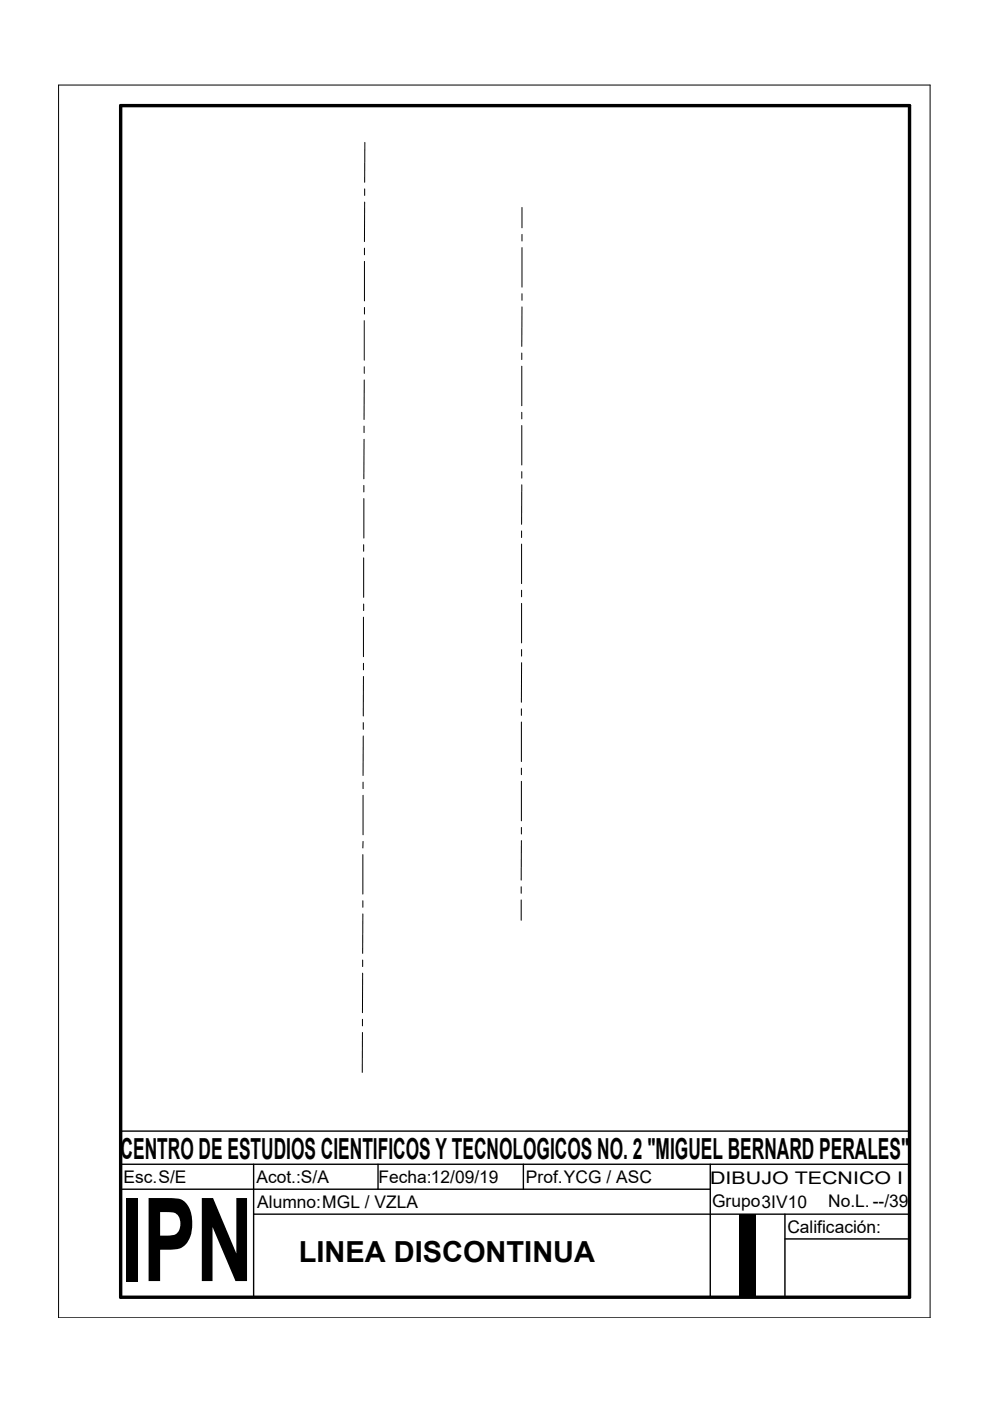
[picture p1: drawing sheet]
<svg xmlns="http://www.w3.org/2000/svg" width="210mm" height="297mm" viewBox="0 0 210 297" stroke-linecap="round" stroke-linejoin="round" font-family="sans-serif">
<defs><g id="words">
<g font-size="24.6">
<text x="25.6" y="271.6">IPN</text>
<text x="155" y="275">I</text>
</g>
<g font-size="6.1">
<text x="25.6" y="245.7">CENTRO DE ESTUDIOS CIENTIFICOS Y TECNOLOGICOS NO. 2 &quot;MIGUEL BERNARD PERALES&quot;</text>
<text x="63.3" y="267.5">LINEA DISCONTINUA</text>
</g>
<g font-size="3.7">
<text x="26.2" y="250.9">Esc.S/E</text>
<text x="54.4" y="250.9">Acot.:S/A</text>
<text x="80.3" y="250.7">Fecha:12/09/19</text>
<text x="111.5" y="250.7">Prof.YCG / ASC</text>
<text x="150.6" y="251.1">DIBUJO TECNICO I</text>
<text x="54.5" y="256">Alumno:MGL / VZLA</text>
<text x="151" y="255.9">Grupo3IV10</text>
<text x="175.6" y="255.9">No.L. --/39</text>
<text x="166.9" y="261.5">Calificación:</text>
</g>
</g></defs>
<g fill="none" stroke="#000" stroke-width=".21">
<path d="M77.4 30.2l-.1 8.5M77.3 52.6v1.4M77.3 55.4v8.4M77.3 42.8v8.4M77.3 40v1.4M110.7 44v4.3M110.7 49.7v1.4M110.7 52.5v8.4M77.2 68v8.4M77.2 77.8v1.4M77.3 65.2v1.4M110.6 74.8v1.4"/>
<path d="M110.6 77.6v8.4M110.7 62.3v1.4M110.7 65.1l-.1 8.3M77.2 93.1l-.1 8.4M77.2 90.3v1.4M77.2 80.6v8.3M110.6 87.4v1.4M110.6 90.2v8.4M110.6 100v1.4M77.1 115.5v1.4M77.1 118.3v8.4M77.1 102.9v1.4"/>
<path d="M77.1 105.7v8.4M110.6 112.6v1.4M110.6 115.4v8.3M110.6 102.8v8.4M77.1 130.9v8.3M77.1 128.1v1.4M110.6 125.1v1.4M110.6 127.9v8.4M110.6 137.7v1.4M77 156v8.4M77 153.2v1.4M77.1 143.4l-.1 8.4"/>
<path d="M77.1 140.6v1.4M110.5 150.3v1.4M110.5 153.1v8.4M110.6 140.5l-.1 8.4M77 178.4l-.1 1.4M77 165.8v1.4M77 168.6v8.4M110.5 162.9v1.4M110.5 165.7v8.3M110.5 175.4v1.4M110.5 178.2v8.4M76.9 181.2v8.4"/>
<path d="M76.9 191v1.4M76.9 193.8v8.3M110.5 188v1.4M110.5 190.8v4.3M76.8 218.9v8.5M76.8 216.1v1.4M76.9 206.3l-.1 8.4M76.9 203.5v1.4"/>
</g>
<!-- layer: Cuadro de Datos -->
<path d="M25.6 239.8h167.2v35.2h-167.2zM25.6 246.8h167.2M25.6 252.1h125M53.8 246.8v28.2M53.8 257.4h139M80.2 246.8v5.3M111 246.8v5.3M150.6 246.8v28.2M166.4 257.4v17.6M166.4 262.7h26.4" fill="none" stroke="#000" stroke-width=".3"/>
<path d="M12.4 18h184.8v261.4h-184.8z" fill="none" stroke="#000" stroke-width=".21"/>
<!-- layer: Margen -->
<path d="M25.6 22.4h167.2v252.6h-167.2z" fill="none" stroke="#000" stroke-width=".72"/>
<use href="#words"/>
</svg>
